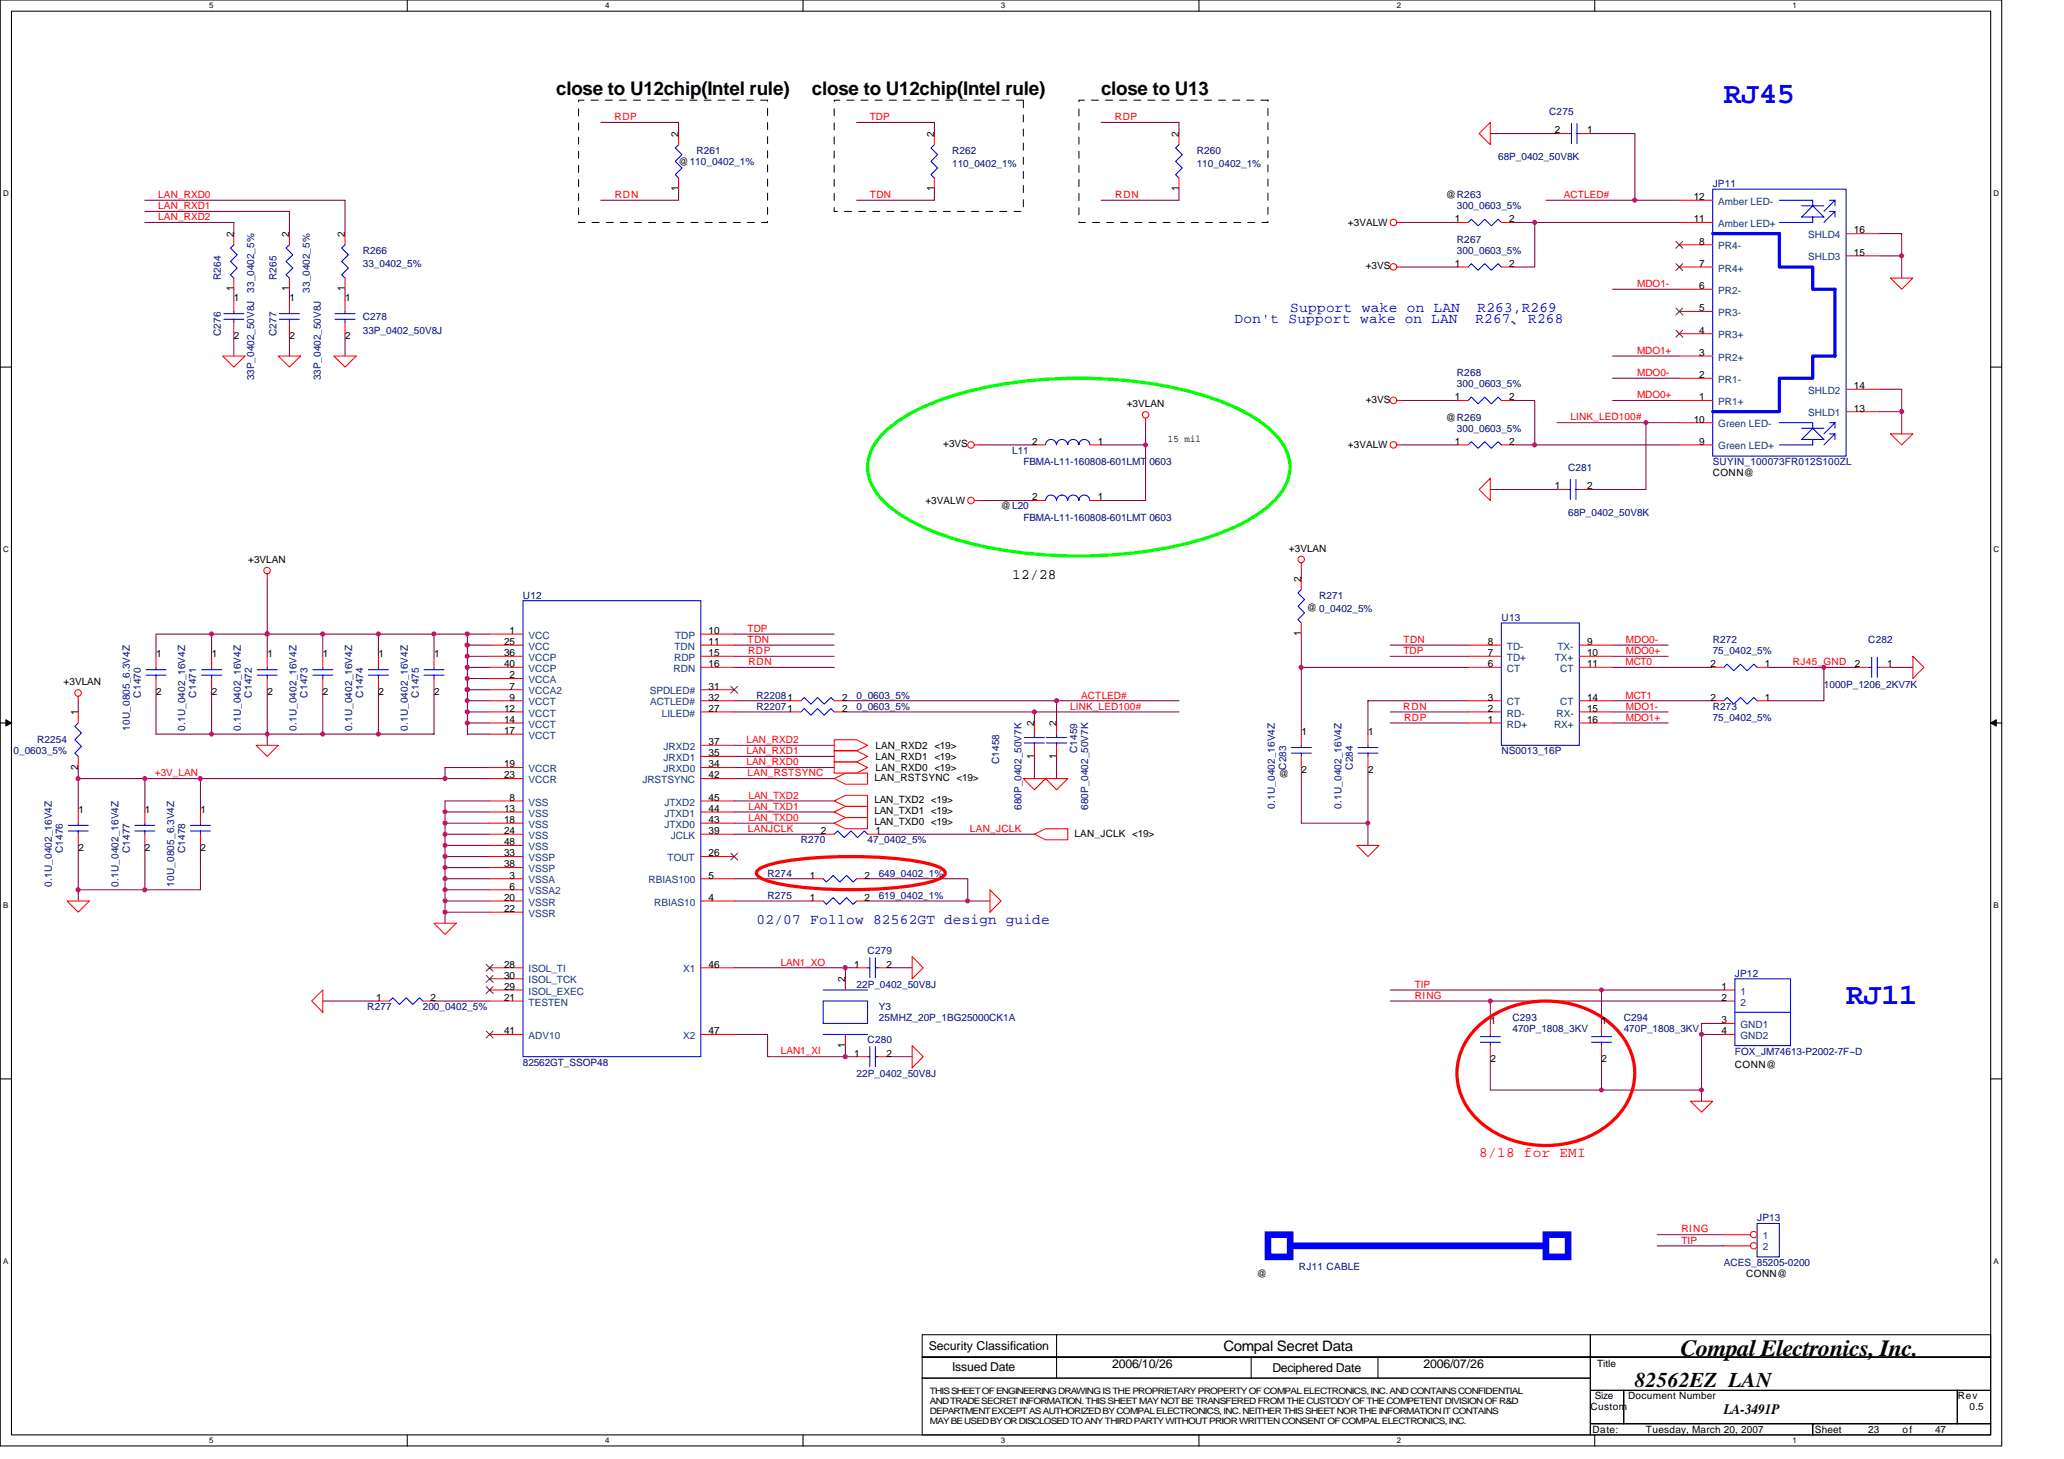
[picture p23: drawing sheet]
<svg xmlns="http://www.w3.org/2000/svg" width="297mm" height="210mm" viewBox="0 0 297 210" stroke-linecap="round" stroke-linejoin="round" font-family="sans-serif">
<defs><g id="words">
<g font-size="4.3" fill="#00f">
<text x="248.1" y="14.8">RJ45</text>
<text x="265.7" y="144.4">RJ11</text>
</g>
<text font-size="3.3" x="241.8" y="195.1">Compal Electronics, Inc.</text>
<text font-size="3" x="235.3" y="199.6">82562EZ LAN</text>
<g font-size="2.7">
<text x="80" y="13.7">close to U12chip(Intel rule)</text>
<text x="116.9" y="13.7">close to U12chip(Intel rule)</text>
<text x="158.5" y="13.7">close to U13</text>
</g>
<g font-size="2.1" fill="#00f">
<text x="177.7" y="46.5">Don't Support wake on LAN</text>
<text x="185.7" y="44.9">Support wake on LAN</text>
<text x="212.3" y="46.5">R267、R268</text>
<text x="212.7" y="44.9">R263,R269</text>
</g>
<g font-size="2.1">
<text x="145.7" y="83.3">12/28</text>
<text x="176.1" y="194.4">Compal Secret Data</text>
<text x="248.1" y="203.5">LA-3491P</text>
</g>
<text font-size="2.1" fill="#0000a0" x="108.9" y="132.9">02/07 Follow 82562GT design guide</text>
<text font-size="2.1" fill="#f00" x="212.9" y="166.5">8/18 for EMI</text>
<g font-size="1.8">
<text x="133.7" y="194.2">Security Classification</text>
<text x="137" y="197.3">Issued Date</text>
<text x="160.1" y="196.8">2006/10/26</text>
<text x="183.1" y="197.4">Deciphered Date</text>
<text x="204.9" y="196.8">2006/07/26</text>
</g>
<g font-size="1.4" fill="#f00">
<text x="88.5" y="17.3">RDP</text>
<text x="125.2" y="17.3">TDP</text>
<text x="160.5" y="17.3">RDP</text>
<text x="22.8" y="28.5">LAN_RXD0</text>
<text x="88.5" y="28.5">RDN</text>
<text x="125.2" y="28.5">TDN</text>
<text x="160.5" y="28.5">RDN</text>
<text x="225" y="28.5">ACTLED#</text>
<text x="22.8" y="31.7">LAN_RXD2</text>
<text x="22.8" y="30.1">LAN_RXD1</text>
<text x="235.6" y="41.3">MDO1-</text>
<text x="235.6" y="50.9">MDO1+</text>
<text x="235.6" y="57.3">MDO0+</text>
<text x="235.6" y="54.1">MDO0-</text>
<text x="226" y="60.5">LINK_LED100#</text>
<text x="107.6" y="92.5">TDN</text>
<text x="107.6" y="90.9">TDP</text>
<text x="107.7" y="94.1">RDP</text>
<text x="107.7" y="95.7">RDN</text>
<text x="202" y="92.5">TDN</text>
<text x="202" y="94.1">TDP</text>
<text x="234" y="95.7">MCT0</text>
<text x="234" y="92.5">MDO0-</text>
<text x="234" y="94.1">MDO0+</text>
<text x="258" y="95.7">RJ45_GND</text>
<text x="155.6" y="100.5">ACTLED#</text>
<text x="234" y="100.5">MCT1</text>
<text x="107.4" y="106.9">LAN_RXD2</text>
<text x="154" y="102.1">LINK_LED100#</text>
<text x="201.9" y="102.1">RDN</text>
<text x="202.1" y="103.7">RDP</text>
<text x="234" y="103.7">MDO1+</text>
<text x="234" y="102.1">MDO1-</text>
<text x="22.3" y="111.7">+3V_LAN</text>
<text x="107.4" y="110.1">LAN_RXD0</text>
<text x="107.4" y="108.5">LAN_RXD1</text>
<text x="107.6" y="111.7">LAN_RSTSYNC</text>
<text x="107.6" y="119.7">LANJCLK</text>
<text x="107.7" y="118.1">LAN_TXD0</text>
<text x="107.7" y="116.5">LAN_TXD1</text>
<text x="107.7" y="114.9">LAN_TXD2</text>
<text x="139.6" y="119.7">LAN_JCLK</text>
<text x="112.4" y="138.9">LAN1_XO</text>
<text x="203.6" y="142.1">TIP</text>
<text x="203.6" y="143.7">RING</text>
<text x="112.4" y="151.7">LAN1_XI</text>
<text x="242" y="177.3">RING</text>
<text x="242" y="178.9">TIP</text>
</g>
<g font-size="1.4" fill="#000080">
<text x="222.9" y="16.5">C275</text>
<text x="100.2" y="22.1">R261</text>
<text x="137" y="22.1">R262</text>
<text x="172.2" y="22.1">R260</text>
<text x="215.6" y="23.1">68P_0402_50V8K</text>
<text x="137" y="24">110_0402_1%</text>
<text x="172.2" y="24">110_0402_1%</text>
<text x="246.5" y="26.9">JP11</text>
<text x="209.7" y="30.1">300_0603_5%</text>
<text x="209.7" y="34.9">R267</text>
<text x="31.8" y="40.3" transform="rotate(-90 31.8 40.3)">R264</text>
<text x="39.8" y="40.3" transform="rotate(-90 39.8 40.3)">R265</text>
<text x="52.2" y="36.5">R266</text>
<text x="52.2" y="38.4">33_0402_5%</text>
<text x="209.7" y="36.5">300_0603_5%</text>
<text x="36.6" y="42.1" transform="rotate(-90 36.6 42.1)">33_0402_5%</text>
<text x="44.6" y="42.1" transform="rotate(-90 44.6 42.1)">33_0402_5%</text>
<text x="52.2" y="46.1">C278</text>
<text x="31.8" y="48.3" transform="rotate(-90 31.8 48.3)">C276</text>
<text x="39.8" y="48.3" transform="rotate(-90 39.8 48.3)">C277</text>
<text x="52.2" y="48">33P_0402_50V8J</text>
<text x="36.6" y="54.7" transform="rotate(-90 36.6 54.7)">33P_0402_50V8J</text>
<text x="46.2" y="54.7" transform="rotate(-90 46.2 54.7)">33P_0402_50V8J</text>
<text x="209.7" y="54.1">R268</text>
<text x="209.7" y="55.7">300_0603_5%</text>
<text x="145.7" y="65.3">L11</text>
<text x="209.7" y="62.1">300_0603_5%</text>
<text x="147.3" y="66.9">FBMA-L11-160808-601LMT 0603</text>
<text x="225.7" y="67.7">C281</text>
<text x="246.5" y="66.9">SUYIN_100073FR012S100ZL</text>
<text x="147.3" y="74.9">FBMA-L11-160808-601LMT 0603</text>
<text x="225.7" y="74.3">68P_0402_50V8K</text>
<text x="75.3" y="86.1">U12</text>
<text x="189.8" y="86.1">R271</text>
<text x="216.1" y="89.3">U13</text>
<text x="246.5" y="92.5">R272</text>
<text x="246.5" y="94.1">75_0402_5%</text>
<text x="268.9" y="92.5">C282</text>
<text x="20.3" y="100.4" transform="rotate(-90 20.3 100.4)">C1470</text>
<text x="28.3" y="100.4" transform="rotate(-90 28.3 100.4)">C1471</text>
<text x="36.3" y="100.4" transform="rotate(-90 36.3 100.4)">C1472</text>
<text x="44.3" y="100.4" transform="rotate(-90 44.3 100.4)">C1473</text>
<text x="52.3" y="100.4" transform="rotate(-90 52.3 100.4)">C1474</text>
<text x="60.3" y="100.4" transform="rotate(-90 60.3 100.4)">C1475</text>
<text x="108.9" y="100.5">R22081</text>
<text x="123.3" y="100.5">0_0603_5%</text>
<text x="262.5" y="98.9">1000P_1206_2KV7K</text>
<text x="5.3" y="106.9">R2254</text>
<text x="18.7" y="105.1" transform="rotate(-90 18.7 105.1)">10U_0805_6.3V4Z</text>
<text x="26.7" y="105.1" transform="rotate(-90 26.7 105.1)">0.1U_0402_16V4Z</text>
<text x="34.7" y="105.1" transform="rotate(-90 34.7 105.1)">0.1U_0402_16V4Z</text>
<text x="42.7" y="105.1" transform="rotate(-90 42.7 105.1)">0.1U_0402_16V4Z</text>
<text x="50.7" y="105.1" transform="rotate(-90 50.7 105.1)">0.1U_0402_16V4Z</text>
<text x="58.7" y="105.1" transform="rotate(-90 58.7 105.1)">0.1U_0402_16V4Z</text>
<text x="108.9" y="102.1">R22071</text>
<text x="123.3" y="102.1">0_0603_5%</text>
<text x="246.5" y="102.1">R273</text>
<text x="246.5" y="103.7">75_0402_5%</text>
<text x="2" y="108.5">0_0603_5%</text>
<text x="143.8" y="109.9" transform="rotate(-90 143.8 109.9)">C1458</text>
<text x="155" y="108.4" transform="rotate(-90 155 108.4)">C1459</text>
<text x="185.1" y="110.7" transform="rotate(-90 185.1 110.7)">C283</text>
<text x="194.7" y="110.7" transform="rotate(-90 194.7 110.7)">C284</text>
<text x="216.1" y="108.5">NS0013_16P</text>
<text x="147" y="116.5" transform="rotate(-90 147 116.5)">680P_0402_50V7K</text>
<text x="156.6" y="116.5" transform="rotate(-90 156.6 116.5)">680P_0402_50V7K</text>
<text x="183.5" y="116.4" transform="rotate(-90 183.5 116.4)">0.1U_0402_16V4Z</text>
<text x="193.1" y="116.4" transform="rotate(-90 193.1 116.4)">0.1U_0402_16V4Z</text>
<text x="9.1" y="122.7" transform="rotate(-90 9.1 122.7)">C1476</text>
<text x="18.7" y="122.7" transform="rotate(-90 18.7 122.7)">C1477</text>
<text x="26.7" y="122.7" transform="rotate(-90 26.7 122.7)">C1478</text>
<text x="115.3" y="121.3">R270</text>
<text x="124.9" y="121.3">47_0402_5%</text>
<text x="7.5" y="127.6" transform="rotate(-90 7.5 127.6)">0.1U_0402_16V4Z</text>
<text x="17.1" y="127.6" transform="rotate(-90 17.1 127.6)">0.1U_0402_16V4Z</text>
<text x="25.1" y="127.6" transform="rotate(-90 25.1 127.6)">10U_0805_6.3V4Z</text>
<text x="110.5" y="126.1">R274</text>
<text x="110.5" y="129.3">R275</text>
<text x="126.5" y="126.1">649_0402_1%</text>
<text x="126.5" y="129.3">619_0402_1%</text>
<text x="124.9" y="137.3">C279</text>
<text x="123.3" y="142.1">22P_0402_50V8J</text>
<text x="249.7" y="140.5">JP12</text>
<text x="52.8" y="145.3">R277</text>
<text x="60.9" y="145.3">200_0402_5%</text>
<text x="126.5" y="145.3">Y3</text>
<text x="126.5" y="146.9">25MHZ_20P_1BG25000CK1A</text>
<text x="217.7" y="146.9">C293</text>
<text x="217.7" y="148.5">470P_1808_3KV</text>
<text x="233.7" y="146.9">C294</text>
<text x="233.7" y="148.5">470P_1808_3KV</text>
<text x="75.3" y="153.3">82562GT_SSOP48</text>
<text x="123.3" y="154.9">22P_0402_50V8J</text>
<text x="124.9" y="150.1">C280</text>
<text x="249.7" y="151.7">FOX_JM74613-P2002-7F~D</text>
<text x="252.9" y="175.7">JP13</text>
<text x="186.9" y="182.8">RJ11 CABLE</text>
<text x="248.1" y="182.1">ACES_85205-0200</text>
</g>
<g font-size="1.4">
<text x="97.6" y="19.7" transform="rotate(-90 97.6 19.7)">2</text>
<text x="97.7" y="23.7">@110_0402_1%</text>
<text x="134.4" y="19.7" transform="rotate(-90 134.4 19.7)">2</text>
<text x="169.6" y="19.7" transform="rotate(-90 169.6 19.7)">2</text>
<text x="223.7" y="19.2">2</text>
<text x="228.4" y="19.2">1</text>
<text x="97.6" y="27.5" transform="rotate(-90 97.6 27.5)">1</text>
<text x="134.4" y="27.5" transform="rotate(-90 134.4 27.5)">1</text>
<text x="169.6" y="27.5" transform="rotate(-90 169.6 27.5)">1</text>
<text x="208.1" y="28.5">@R263</text>
<text x="243.8" y="28.8">12</text>
<text x="33.6" y="34.1" transform="rotate(-90 33.6 34.1)">2</text>
<text x="41.6" y="34.1" transform="rotate(-90 41.6 34.1)">2</text>
<text x="49.6" y="34.1" transform="rotate(-90 49.6 34.1)">2</text>
<text x="194" y="32.5">+3VALW</text>
<text x="209.4" y="32">1</text>
<text x="217.2" y="32">2</text>
<text x="243.8" y="32">11</text>
<text x="244.6" y="35.2">8</text>
<text x="266.8" y="33.6">16</text>
<text x="33.6" y="41.9" transform="rotate(-90 33.6 41.9)">1</text>
<text x="41.6" y="41.9" transform="rotate(-90 41.6 41.9)">1</text>
<text x="49.6" y="41.9" transform="rotate(-90 49.6 41.9)">1</text>
<text x="196.6" y="38.7">+3VS</text>
<text x="209.4" y="38.4">1</text>
<text x="217.2" y="38.4">2</text>
<text x="244.6" y="41.6">6</text>
<text x="244.6" y="38.4">7</text>
<text x="266.8" y="36.8">15</text>
<text x="33.7" y="43.4">1</text>
<text x="41.7" y="43.4">1</text>
<text x="49.7" y="43.4">1</text>
<text x="244.6" y="48">4</text>
<text x="244.6" y="44.8">5</text>
<text x="33.7" y="48.8">2</text>
<text x="41.7" y="48.8">2</text>
<text x="49.7" y="48.8">2</text>
<text x="244.6" y="51.2">3</text>
<text x="162.2" y="58.6">+3VLAN</text>
<text x="196.6" y="58">+3VS</text>
<text x="209.4" y="57.6">1</text>
<text x="217.2" y="57.6">2</text>
<text x="244.6" y="54.4">2</text>
<text x="244.6" y="57.6">1</text>
<text x="266.8" y="59.2">13</text>
<text x="266.8" y="56">14</text>
<text x="135.7" y="64.3">+3VS</text>
<text x="148.5" y="64">2</text>
<text x="158" y="64">1</text>
<text x="168.1" y="63.6">15 mil</text>
<text x="194" y="64.5">+3VALW</text>
<text x="208.1" y="60.5">@R269</text>
<text x="209.4" y="64">1</text>
<text x="217.2" y="64">2</text>
<text x="243.8" y="60.8">10</text>
<text x="244.6" y="64">9</text>
<text x="148.5" y="72">2</text>
<text x="158" y="72">1</text>
<text x="223.7" y="70.4">1</text>
<text x="228.4" y="70.4">2</text>
<text x="246.5" y="68.5">CONN@</text>
<text x="133.2" y="72.5">+3VALW</text>
<text x="144.1" y="73.3">@L20</text>
<text x="35.7" y="81">+3VLAN</text>
<text x="185.5" y="79.4">+3VLAN</text>
<text x="187.3" y="83.7" transform="rotate(-90 187.3 83.7)">2</text>
<text x="188.1" y="87.9">@ 0_0402_5%</text>
<text x="22.5" y="94.6">1</text>
<text x="30.5" y="94.6">1</text>
<text x="38.5" y="94.6">1</text>
<text x="46.5" y="94.6">1</text>
<text x="54.5" y="94.6">1</text>
<text x="62.5" y="94.6">1</text>
<text x="72.5" y="92.8">25</text>
<text x="72.5" y="94.4">36</text>
<text x="72.5" y="96">40</text>
<text x="73.3" y="91.2">1</text>
<text x="102" y="92.8">11</text>
<text x="102" y="96">16</text>
<text x="102" y="91.2">10</text>
<text x="102" y="94.4">15</text>
<text x="187.3" y="91.5" transform="rotate(-90 187.3 91.5)">1</text>
<text x="214.1" y="96">6</text>
<text x="214.1" y="94.4">7</text>
<text x="214.1" y="92.8">8</text>
<text x="228.4" y="94.4">10</text>
<text x="228.4" y="96">11</text>
<text x="228.4" y="92.8">9</text>
<text x="246.1" y="96">2</text>
<text x="254" y="96">1</text>
<text x="267" y="96">2</text>
<text x="271.6" y="96">1</text>
<text x="9.2" y="98.6">+3VLAN</text>
<text x="22.5" y="100">2</text>
<text x="30.5" y="100">2</text>
<text x="38.5" y="100">2</text>
<text x="46.5" y="100">2</text>
<text x="54.5" y="100">2</text>
<text x="62.5" y="100">2</text>
<text x="73.3" y="97.6">2</text>
<text x="73.3" y="99.2">7</text>
<text x="73.3" y="100.8">9</text>
<text x="102" y="99.2">31</text>
<text x="102" y="100.8">32</text>
<text x="121.2" y="100.8">2</text>
<text x="214.1" y="100.8">3</text>
<text x="228.4" y="100.8">14</text>
<text x="246.1" y="100.8">2</text>
<text x="254" y="100.8">1</text>
<text x="11.2" y="102.9" transform="rotate(-90 11.2 102.9)">1</text>
<text x="72.5" y="102.4">12</text>
<text x="72.5" y="104">14</text>
<text x="72.5" y="105.6">17</text>
<text x="102" y="107.2">37</text>
<text x="102" y="102.4">27</text>
<text x="121.2" y="102.4">2</text>
<text x="126" y="107.7">LAN_RXD2 &lt;19&gt;</text>
<text x="148.8" y="104.5" transform="rotate(-90 148.8 104.5)">2</text>
<text x="152" y="104.5" transform="rotate(-90 152 104.5)">2</text>
<text x="187.3" y="105.8">1</text>
<text x="196.9" y="105.8">1</text>
<text x="214.1" y="104">1</text>
<text x="214.1" y="102.4">2</text>
<text x="228.4" y="104">16</text>
<text x="228.4" y="102.4">15</text>
<text x="11.2" y="110.7" transform="rotate(-90 11.2 110.7)">2</text>
<text x="72.5" y="110.4">19</text>
<text x="72.5" y="112">23</text>
<text x="102" y="112">42</text>
<text x="102" y="110.4">34</text>
<text x="102" y="108.8">35</text>
<text x="125.8" y="112.4">LAN_RSTSYNC &lt;19&gt;</text>
<text x="126" y="109.3">LAN_RXD1 &lt;19&gt;</text>
<text x="126" y="110.9">LAN_RXD0 &lt;19&gt;</text>
<text x="148.8" y="109.2" transform="rotate(-90 148.8 109.2)">1</text>
<text x="152" y="109.2" transform="rotate(-90 152 109.2)">1</text>
<text x="184.1" y="111.7">@</text>
<text x="187.3" y="111.2">2</text>
<text x="196.9" y="111.2">2</text>
<text x="11.3" y="117">1</text>
<text x="20.9" y="117">1</text>
<text x="28.9" y="117">1</text>
<text x="72.5" y="116.8">13</text>
<text x="72.5" y="118.4">18</text>
<text x="72.5" y="120">24</text>
<text x="73.3" y="115.2">8</text>
<text x="102" y="118.4">43</text>
<text x="102" y="116.8">44</text>
<text x="102" y="115.2">45</text>
<text x="102" y="120">39</text>
<text x="118.1" y="120">2</text>
<text x="125.8" y="115.5">LAN_TXD2 &lt;19&gt;</text>
<text x="125.8" y="117.2">LAN_TXD1 &lt;19&gt;</text>
<text x="125.8" y="118.7">LAN_TXD0 &lt;19&gt;</text>
<text x="126" y="120">1</text>
<text x="11.3" y="122.4">2</text>
<text x="20.9" y="122.4">2</text>
<text x="28.9" y="122.4">2</text>
<text x="72.5" y="121.6">48</text>
<text x="72.5" y="123.2">33</text>
<text x="72.5" y="124.8">38</text>
<text x="102" y="123.2">26</text>
<text x="154.6" y="120.4">LAN_JCLK &lt;19&gt;</text>
<text x="72.5" y="129.6">20</text>
<text x="72.5" y="131.2">22</text>
<text x="73.3" y="126.4">3</text>
<text x="73.3" y="128">6</text>
<text x="102" y="126.4">5</text>
<text x="102" y="129.6">4</text>
<text x="116.5" y="126.4">1</text>
<text x="116.5" y="129.6">1</text>
<text x="124.4" y="126.4">2</text>
<text x="124.4" y="129.6">2</text>
<text x="54.1" y="144">1</text>
<text x="62" y="144">2</text>
<text x="72.5" y="139.2">28</text>
<text x="72.5" y="140.8">30</text>
<text x="72.5" y="142.4">29</text>
<text x="72.5" y="144">21</text>
<text x="102" y="139.2">46</text>
<text x="121.6" y="141.3" transform="rotate(-90 121.6 141.3)">2</text>
<text x="122.9" y="139.2">1</text>
<text x="127.6" y="139.2">2</text>
<text x="247.8" y="142.4">1</text>
<text x="247.8" y="144">2</text>
<text x="72.5" y="148.8">41</text>
<text x="102" y="148.8">47</text>
<text x="214.5" y="147.4">1</text>
<text x="230.5" y="147.4">1</text>
<text x="247.8" y="147.2">3</text>
<text x="247.8" y="148.8">4</text>
<text x="121.6" y="150.7" transform="rotate(-90 121.6 150.7)">1</text>
<text x="122.9" y="152">1</text>
<text x="127.6" y="152">2</text>
<text x="214.5" y="152.8">2</text>
<text x="230.5" y="152.8">2</text>
<text x="249.7" y="153.6">CONN@</text>
<text x="180.9" y="183.7">@</text>
<text x="251.3" y="183.7">CONN@</text>
<text x="229.8" y="196.7">Title</text>
<text x="228.9" y="202.9">Custom</text>
<text x="229.5" y="201.3">Size</text>
<text x="234.3" y="201.3">Document Number</text>
<text x="281.7" y="201.3">Rev</text>
<text x="283.4" y="202.9">0.5</text>
<text x="229.2" y="206.1">Date:</text>
<text x="236.9" y="206.1">Tuesday, March 20, 2007</text>
<text x="261.2" y="206.1">Sheet</text>
<text x="268.9" y="206.1">23</text>
<text x="273.8" y="206.1">of</text>
<text x="278.5" y="206.1">47</text>
</g>
<g font-size="1.4" fill="#004080">
<text x="247.3" y="29.5">Amber LED-</text>
<text x="247.3" y="35.9">PR4-</text>
<text x="247.3" y="32.7">Amber LED+</text>
<text x="260.2" y="34.3">SHLD4</text>
<text x="247.3" y="39.1">PR4+</text>
<text x="260.2" y="37.5">SHLD3</text>
<text x="247.3" y="45.5">PR3-</text>
<text x="247.3" y="42.3">PR2-</text>
<text x="247.3" y="51.9">PR2+</text>
<text x="247.3" y="48.7">PR3+</text>
<text x="247.3" y="55.1">PR1-</text>
<text x="247.3" y="58.3">PR1+</text>
<text x="260.2" y="59.9">SHLD1</text>
<text x="260.2" y="56.7">SHLD2</text>
<text x="247.3" y="64.7">Green LED+</text>
<text x="247.3" y="61.5">Green LED-</text>
<text x="76.1" y="91.9">VCC</text>
<text x="76.1" y="93.5">VCC</text>
<text x="76.1" y="95.1">VCCP</text>
<text x="97" y="95.1">RDP</text>
<text x="97.1" y="93.5">TDN</text>
<text x="97.2" y="91.9">TDP</text>
<text x="216.9" y="95.1">TD+</text>
<text x="216.9" y="93.5">TD-</text>
<text x="223.8" y="95.1">TX+</text>
<text x="224.1" y="93.5">TX-</text>
<text x="76.1" y="98.3">VCCA</text>
<text x="76.1" y="99.9">VCCA2</text>
<text x="76.1" y="101.5">VCCT</text>
<text x="76.1" y="96.7">VCCP</text>
<text x="93.5" y="99.9">SPDLED#</text>
<text x="93.6" y="101.5">ACTLED#</text>
<text x="96.9" y="96.7">RDN</text>
<text x="216.9" y="101.5">CT</text>
<text x="216.9" y="96.7">CT</text>
<text x="224.5" y="96.7">CT</text>
<text x="224.5" y="101.5">CT</text>
<text x="76.1" y="103.1">VCCT</text>
<text x="76.1" y="104.7">VCCT</text>
<text x="76.1" y="106.3">VCCT</text>
<text x="95.2" y="103.1">LILED#</text>
<text x="95.5" y="107.9">JRXD2</text>
<text x="216.9" y="104.7">RD+</text>
<text x="216.9" y="103.1">RD-</text>
<text x="223.6" y="104.7">RX+</text>
<text x="224" y="103.1">RX-</text>
<text x="76.1" y="111.1">VCCR</text>
<text x="76.1" y="112.7">VCCR</text>
<text x="92.5" y="112.7">JRSTSYNC</text>
<text x="95.5" y="111.1">JRXD0</text>
<text x="95.5" y="109.5">JRXD1</text>
<text x="76.1" y="115.9">VSS</text>
<text x="76.1" y="117.5">VSS</text>
<text x="76.1" y="119.1">VSS</text>
<text x="95.6" y="119.1">JTXD0</text>
<text x="95.6" y="117.5">JTXD1</text>
<text x="95.6" y="115.9">JTXD2</text>
<text x="76.1" y="120.7">VSS</text>
<text x="76.1" y="122.3">VSS</text>
<text x="76.1" y="123.9">VSSP</text>
<text x="76.1" y="125.5">VSSP</text>
<text x="96.1" y="123.9">TOUT</text>
<text x="96.5" y="120.7">JCLK</text>
<text x="76.1" y="127.1">VSSA</text>
<text x="76.1" y="128.7">VSSA2</text>
<text x="76.1" y="130.3">VSSR</text>
<text x="76.1" y="131.9">VSSR</text>
<text x="93.3" y="127.1">RBIAS100</text>
<text x="94.1" y="130.3">RBIAS10</text>
<text x="76.1" y="139.9">ISOL_TI</text>
<text x="76.1" y="141.5">ISOL_TCK</text>
<text x="76.1" y="143.1">ISOL_EXEC</text>
<text x="98.3" y="139.9">X1</text>
<text x="250.5" y="143.1">1</text>
<text x="76.1" y="144.7">TESTEN</text>
<text x="76.1" y="149.5">ADV10</text>
<text x="98.3" y="149.5">X2</text>
<text x="250.5" y="144.7">2</text>
<text x="250.5" y="147.9">GND1</text>
<text x="250.5" y="149.5">GND2</text>
<text x="253.7" y="178.3">1</text>
<text x="253.7" y="179.9">2</text>
</g>
<g font-size="1.3">
<text x="133.8" y="200.5">THIS SHEET OF ENGINEERING DRAWING IS THE PROPRIETARY PROPERTY OF COMPAL ELECTRONICS, INC. AND CONTAINS CONFIDENTIAL</text>
<text x="133.8" y="202">AND TRADE SECRET INFORMATION. THIS SHEET MAY NOT BE TRANSFERED FROM THE CUSTODY OF THE COMPETENT DIVISION OF R&amp;D</text>
<text x="133.8" y="203.5">DEPARTMENT EXCEPT AS AUTHORIZED BY COMPAL ELECTRONICS, INC. NEITHER THIS SHEET NOR THE INFORMATION IT CONTAINS</text>
<text x="133.8" y="204.9">MAY BE USED BY OR DISCLOSED TO ANY THIRD PARTY WITHOUT PRIOR WRITTEN CONSENT OF COMPAL ELECTRONICS, INC.</text>
</g>
<g font-size="1.1">
<text x="30.1" y="1.2">5</text>
<text x="87.1" y="1.2">4</text>
<text x="144" y="1.2">3</text>
<text x="201" y="1.2">2</text>
<text x="258" y="1.2">1</text>
<text x=".4" y="28.2">D</text>
<text x="286.9" y="28.2">D</text>
<text x=".4" y="79.4">C</text>
<text x="286.9" y="79.4">C</text>
<text x=".4" y="130.6">B</text>
<text x="286.9" y="130.6">B</text>
<text x=".4" y="181.8">A</text>
<text x="286.9" y="181.8">A</text>
<text x="30.1" y="207.6">5</text>
<text x="87.1" y="207.6">4</text>
<text x="144" y="207.6">3</text>
<text x="201" y="207.6">2</text>
<text x="258" y="207.6">1</text>
</g>
</g></defs>
<path d="M0 0h288.1v208h-288.1zM1.6 1.6h284.9v204.8h-284.9z" fill="none" stroke="#000" stroke-width=".15"/>
<g fill="#fff">
<path d="M30.1 .2h.6v1.2h-.6z"/>
<path d="M30.1 206.6h.6v1.3h-.6z"/>
</g>
<path d="M58.6 0v1.6M58.6 206.4v1.6" fill="none" stroke="#000" stroke-width=".15"/>
<g fill="#fff">
<path d="M87.1 .2h.6v1.2h-.6z"/>
<path d="M87.1 206.6h.6v1.3h-.6z"/>
</g>
<path d="M115.6 0v1.6M115.6 206.4v1.6" fill="none" stroke="#000" stroke-width=".15"/>
<g fill="#fff">
<path d="M144 .2h.6v1.2h-.6z"/>
<path d="M144 206.6h.6v1.3h-.6z"/>
</g>
<path d="M172.5 0v1.6M172.5 206.4v1.6" fill="none" stroke="#000" stroke-width=".15"/>
<g fill="#fff">
<path d="M201 .2h.6v1.2h-.6z"/>
<path d="M201 206.6h.6v1.3h-.6z"/>
</g>
<path d="M229.5 0v1.6M229.5 206.4v1.6" fill="none" stroke="#000" stroke-width=".15"/>
<g fill="#fff">
<path d="M258 .2h.6v1.2h-.6z"/>
<path d="M258 206.6h.6v1.3h-.6z"/>
<path d="M.4 27.2h.8v1.3h-.8z"/>
<path d="M286.9 27.2h.8v1.3h-.8z"/>
<path d="M.4 78.4h.8v1.3h-.8z"/>
<path d="M286.9 78.4h.8v1.3h-.8z"/>
</g>
<path d="M0 52.8h1.6M286.5 52.8h1.6" fill="none" stroke="#000" stroke-width=".15"/>
<g fill="#fff">
<path d="M.4 129.6h.8v1.3h-.8z"/>
<path d="M286.9 129.6h.7v1.3h-.7z"/>
</g>
<path d="M0 104h1.6M286.5 104h1.6" fill="none" stroke="#000" stroke-width=".15"/>
<path d="M.8 103.5l.8 .5-.8 .5zM286.5 104l.8-.5v1z" fill="#000" stroke="#000" stroke-width=".14"/>
<g fill="#fff">
<path d="M.4 180.8h.8v1.3h-.8z"/>
<path d="M286.9 180.8h.7v1.3h-.7z"/>
</g>
<g fill="none" stroke="#000" stroke-width=".15">
<path d="M0 155.2h1.6M286.5 155.2h1.6M132.7 192h96.2v3.2h-96.2zM132.7 195.2h96.2v3.1h-96.2zM132.7 198.3h96.2v8.1h-96.2zM152.1 192v6.3M180.1 195.2v3.1M198.3 195.2v3.1M228.9 192h57.6v3.2h-57.6zM228.9 195.2h57.6v4.8h-57.6zM228.9 200h4.8v4.8h-4.8zM228.9 204.8h32v1.6h-32z"/>
<path d="M233.7 200h48v4.8h-48zM260.9 204.8h25.6v1.6h-25.6zM281.7 200h4.8v4.8h-4.8z"/>
</g>
<g fill="none" stroke="#800040" stroke-width=".15">
<path d="M86.5 17.6h11.2v1.6M123.3 17.6h11.2v1.6M158.5 17.6h11.2v1.6M214.5 19.2h9.6M228.9 19.2h6.4v9.6M20.8 32h12.9v1.6M20.8 28.8h28.9v4.8M20.8 30.4h20.9v3.2M97.7 27.2v1.6h-11.2M134.5 27.2v1.6h-11.2M169.7 27.2v1.6h-11.2M201.7 32h8"/>
<path d="M201.7 38.4h8M217.7 32h3.2v6.4h-3.2M220.9 32h20.8M222.5 28.8h19.2M270.5 33.6h3.2v6.4M270.5 36.8h3.2M33.7 41.6v1.6M33.7 48v3.2M41.7 41.6v1.6M41.7 48v3.2M49.7 41.6v1.6M49.7 48v3.2"/>
<path d="M201.7 57.6h8M217.7 57.6h3.2v6.4h-3.2M232.1 51.2h9.6M232.1 41.6h9.6M232.1 57.6h9.6M232.1 54.4h9.6M270.5 56h3.2v6.4M270.5 59.2h3.2M140.9 64h8M140.9 72h8M158.5 64h6.4M164.9 60.8v11.2h-6.4"/>
<path d="M201.7 64h8M214.5 70.4h9.6M220.9 64h20.8M224.1 60.8h17.6M236.9 60.8v9.6h-8M22.5 99.2v6.4h40v-6.4M30.5 91.2v3.2M30.5 99.2v6.4M38.5 83.2v11.2M38.5 99.2v8M46.5 91.2v3.2M46.5 99.2v6.4"/>
<path d="M54.5 91.2v3.2M54.5 99.2v6.4M62.5 91.2v3.2M67.3 92.8h3.2M67.3 94.4h3.2M67.3 96h3.2M67.3 91.2v14.4h3.2M67.3 99.2h3.2M67.3 97.6h3.2M70.5 91.2h-48v3.2M105.7 92.8h14.4M105.7 94.4h14.4"/>
<path d="M105.7 96h14.4M105.7 91.2h14.4M187.3 96h24M187.3 81.6v1.6M187.3 91.2v14.4M200.1 92.8h11.2M200.1 94.4h11.2M232.1 92.8h8M232.1 94.4h8M232.1 96h14.4M254.5 96h12.8M262.5 96v4.8h-8"/>
<path d="M272.1 96h3.2M11.3 112h9.5v4.8M11.3 100.8v1.6M11.3 110.4v6.4M20.8 112h49.7M28.8 112v4.8M64 118.4h6.5M64 116.8h6.5M67.3 104h3.2M67.3 102.4h3.2M67.3 100.8h3.2M70.5 110.4h-6.5v1.6"/>
<path d="M70.5 115.2h-6.5v17.6M105.7 102.4h8M105.7 100.8h8M105.7 110.4h14.4M105.7 108.8h14.4M105.7 107.2h14.4M105.7 112h14.4M105.7 118.4h14.4M105.7 116.8h14.4M105.7 115.2h14.4M121.7 102.4h48M121.7 100.8h48"/>
<path d="M148.9 102.4v1.6M148.9 108.8v3.2M152.1 100.8v3.2M152.1 108.8v3.2M187.3 110.4v8h9.6M196.9 110.4v11.2M200.1 104h11.2M200.1 102.4h11.2M211.3 100.8h-14.4v4.8M232.1 104h8M232.1 102.4h8M232.1 100.8h14.4"/>
<path d="M11.3 121.6v8M20.8 121.6v6.4M28.8 121.6v6.4h-17.5M64 126.4h6.5M64 129.6h6.5M64 124.8h6.5M64 131.2h6.5M64 128h6.5M64 120h6.5M64 123.2h6.5M64 121.6h6.5M105.7 139.2h17.6"/>
<path d="M105.7 126.4h11.2M105.7 129.6h11.2M105.7 120h12.8M121.7 139.2v1.6M124.9 126.4h14.4v3.2M124.9 129.6h17.6M126.5 120h22.4M128.1 139.2h3.2M46.5 144h8M62.5 144h8M105.7 148.8h4.8v3.2h12.8M121.7 150.4v1.6"/>
<path d="M128.1 152h3.2M200.1 144h48M200.1 142.4h48M214.5 144v3.2M214.5 152v4.8h30.4M230.5 142.4v4.8M230.5 152v4.8M244.9 148.8h3.2M248.1 147.2h-3.2v11.2M238.5 177.6h9.6M238.5 179.2h9.6"/>
</g>
<g fill="none" stroke="#f00" stroke-width=".15">
<path d="M97.7 19.2v1.6M134.5 19.2v1.6M214.5 17.6v3.2l-1.6-1.6zM97.7 25.6v1.6M134.5 25.6v1.6M201 32h.7M201 38.4h.7M241.7 32h4.8M241.7 38.4h4.8M241.7 35.2h4.8M241.7 28.8h4.8M265.7 33.6h4.8"/>
<path d="M265.7 36.8h4.8M32 51.2h3.3l-1.6 1.6zM40 51.2h3.3l-1.6 1.6zM41.7 43.2v1.6M41.7 46.4v1.6M48 51.2h3.3l-1.6 1.6zM201 57.6h.7M241.7 57.6h4.8M241.7 54.4h4.8M241.7 51.2h4.8M241.7 48h4.8M241.7 44.8h4.8"/>
<path d="M241.7 41.6h4.8M265.7 59.2h4.8M265.7 56h4.8M272.1 40h3.2l-1.6 1.6zM140.2 64h.7M140.2 72h.7M164.9 60.2v.6M201 64h.7M214.5 68.8v3.2l-1.6-1.6zM241.7 64h4.8M241.7 60.8h4.8M272.1 62.4h3.2l-1.6 1.6z"/>
<path d="M30.5 94.4v1.6M30.5 97.6v1.6M38.5 82.6v.6M38.5 94.4v1.6M38.5 97.6v1.6M187.3 81v.6M275.3 94.4l1.6 1.6-1.6 1.6zM11.3 100.2v.6M36.8 107.2h3.2l-1.5 1.6zM113.7 102.4h1.6M120.1 106.4h3.2l1.6 .8-1.6 .8h-3.2zM120.1 108h3.2l1.6 .8-1.6 .8h-3.2z"/>
<path d="M120.1 109.6h3.2l1.6 .8-1.6 .8h-3.2zM120.1 112l1.6-.8h3.2v1.6h-3.2zM120.1 115.2l1.6-.8h3.2v1.6h-3.2zM120.1 116.8l1.6-.8h3.2v1.6h-3.2zM120.1 118.4l1.6-.8h3.2v1.6h-3.2zM120.1 102.4h1.6M147.3 112h3.2l-1.6 1.6zM150.5 112h3.2l-1.6 1.6zM187.3 105.6v1.6M187.3 108.8v1.6M9.6 129.6h3.2l-1.5 1.6zM62.5 132.8h3.2l-1.7 1.6z"/>
<path d="M118.5 120h1.6M124.9 120h1.6M131.3 137.6l1.6 1.6-1.6 1.6zM142.5 128l1.6 1.6-1.6 1.6zM148.9 120l1.6-.8h3.2v1.6h-3.2zM195.3 121.6h3.2l-1.6 1.6zM44.8 144l1.7-1.6v3.2zM131.3 150.4l1.6 1.6-1.6 1.6zM243.3 158.4h3.2l-1.6 1.6z"/>
<circle cx="200.5" cy="38.4" r=".47"/>
<circle cx="200.5" cy="32" r=".47"/>
<circle cx="164.9" cy="59.7" r=".47"/>
<circle cx="200.5" cy="57.6" r=".48"/>
<circle cx="139.7" cy="72" r=".47"/>
<circle cx="139.7" cy="64" r=".47"/>
<circle cx="200.5" cy="64" r=".47"/>
<circle cx="11.2" cy="99.7" r=".47"/>
<circle cx="38.4" cy="82.1" r=".47"/>
<circle cx="187.3" cy="80.5" r=".47"/>
</g>
<path d="M83.3 14.4h27.2v17.6h-27.2zM120.1 14.4h27.2v16h-27.2zM155.3 14.4h27.2v17.6h-27.2z" fill="none" stroke="#000" stroke-width=".14" stroke-dasharray="1 1 1 1 1 1 1 1"/>
<path d="M109 125.3a5.3 5.3 0 0 1 2.7-1.1 63.3 63.3 0 0 1 21.5 0 5.4 5.4 0 0 1 2.7 1.1l.1 .3-.1 .3a5.4 5.4 0 0 1-2.7 1.2 62.4 62.4 0 0 1-21.5 0 5.3 5.3 0 0 1-2.7-1.2l-.1-.3zM212.5 147.9a14.8 14.8 0 0 1 20 0 9 9 0 0 1-1 13.9 15 15 0 0 1-18.1 0 9 9 0 0 1-.9-13.9z" fill="none" stroke="#f00" stroke-width=".47"/>
<path d="M127.5 62a24.5 24.5 0 0 1 9-4.9 66 66 0 0 1 37.5 0 24.5 24.5 0 0 1 9 4.9 6.8 6.8 0 0 1 2.5 6.3 8.6 8.6 0 0 1-3.6 5 34.7 34.7 0 0 1-14.2 5.6 67 67 0 0 1-31.2-1.6 24.5 24.5 0 0 1-9-4.9 6.8 6.8 0 0 1-2.5-6.3 7.9 7.9 0 0 1 2.5-4.1z" fill="none" stroke="#0f0" stroke-width=".47"/>
<g fill="none" stroke="#00f" stroke-width=".15">
<path d="M97.7 20.8l-.5 .5 .9 .9-.9 1 .9 1-.9 .9 .5 .5M134.5 20.8l-.5 .5 .9 .9-.9 1 .9 1-.9 .9 .5 .5M246.5 27.2h19.2v38.4h-19.2zM256.1 28.8h4.8v.8M259.3 29.6h3.2M260.9 29.6l1.6 1.6h-3.2zM260.9 31.2v.8h-4.8M263.3 28.8h.8l-1.6 1.6M263.3 30.4h.8v.8M264.1 30.4l-1.6 1.6M264.1 28.8v.8M40.2 45.9h2.9"/>
<path d="M40.2 45.1h2.9M41.7 44.8v.3M41.7 45.9v.5M256.1 60.8h4.8v.8M259.3 61.6h3.2M260.9 61.6l1.6 1.6h-3.2zM260.9 63.2v.8h-4.8M263.3 62.4h.8v.8M263.3 60.8h.8M264.1 62.4l-1.6 1.6M264.1 60.8l-1.6 1.6M264.1 60.8v.8"/>
<path d="M29 97.1h2.9M29 96.4h2.9M30.5 96v.4M30.5 97.1v.5M37 97.1h2.9M37 96.4h2.9M38.5 96v.4M38.5 97.1v.5M115.3 102.4l.4-.5 1 1 1-1 .9 1 1-1 .5 .5M185.8 108.4h2.9M185.8 107.5h2.9M187.3 107.2v.3"/>
<path d="M187.3 108.4v.4M120.1 120l.4-.5 1 1 1-1 .9 1 1-1 .5 .5M252.9 176h3.2v4.8h-3.2z"/>
</g>
<path d="M246.5 33.6h9.6v4.8h4.8v3.2h3.2v9.6h-3.2v3.2h-4.8v4.8h-9.6" fill="none" stroke="#00f" stroke-width=".47"/>
<path d="M241.2 37.9l1 1M241.2 34.7l1 1M242.2 37.9l-1 1M242.2 34.7l-1 1M241.2 47.5l1 1M241.2 44.3l1 1M242.2 47.5l-1 1M242.2 44.3l-1 1" fill="none" stroke="#804000" stroke-width=".14"/>
<circle cx="252.4" cy="177.6" r=".46" fill="#fff" stroke="#f00" stroke-width=".15"/>
<path d="M248.1 177.6h3.8" fill="none" stroke="#f00" stroke-width=".15"/>
<circle cx="252.4" cy="179.2" r=".46" fill="#fff" stroke="#f00" stroke-width=".15"/>
<g fill="none" stroke="#f00" stroke-width=".15">
<path d="M169.7 19.2v1.6M224.1 19.2h1.6M227.3 19.2h1.6M33.7 33.6v1.6M41.7 33.6v1.6M49.7 33.6v1.6M169.7 25.6v1.6M209.7 32h1.6M209.7 38.4h1.6M216.1 32h1.6M216.1 38.4h1.6M33.7 40v1.6"/>
<path d="M33.7 43.2v1.6M33.7 46.4v1.6M41.7 40v1.6M49.7 40v1.6M49.7 43.2v1.6M49.7 46.4v1.6M209.7 57.6h1.6M216.1 57.6h1.6M148.9 64h1.6M148.9 72h1.6M156.9 64h1.6M156.9 72h1.6"/>
<path d="M209.7 64h1.6M216.1 64h1.6M224.1 70.4h1.6M227.3 70.4h1.6M22.5 94.4v1.6M22.5 97.6v1.6M46.5 94.4v1.6M46.5 97.6v1.6M54.5 94.4v1.6M54.5 97.6v1.6M62.5 94.4v1.6M62.5 97.6v1.6"/>
<path d="M70.5 96h4.8M70.5 94.4h4.8M70.5 92.8h4.8M70.5 91.2h4.8M70.5 97.6h4.8M70.5 99.2h4.8M100.9 96h4.8M100.9 94.4h4.8M100.9 92.8h4.8M100.9 91.2h4.8M100.9 99.2h4.8M187.3 83.2v1.6"/>
<path d="M187.3 89.6v1.6M211.3 96h4.8M211.3 94.4h4.8M211.3 92.8h4.8M227.3 96h4.8M227.3 94.4h4.8M227.3 92.8h4.8M246.5 96h1.6M252.9 96h1.6M267.3 96h1.6M270.5 96h1.6M11.3 102.4v1.6"/>
<path d="M11.3 108.8v1.6M11.3 116.8v1.6M20.8 116.8v1.6M28.8 116.8v1.6M70.5 104h4.8M70.5 102.4h4.8M70.5 100.8h4.8M70.5 105.6h4.8M70.5 110.4h4.8M70.5 112h4.8M70.5 118.4h4.8M70.5 116.8h4.8"/>
<path d="M70.5 115.2h4.8M100.9 102.4h4.8M100.9 100.8h4.8M100.9 110.4h4.8M100.9 112h4.8M100.9 108.8h4.8M100.9 107.2h4.8M100.9 118.4h4.8M100.9 116.8h4.8M100.9 115.2h4.8M113.7 100.8h1.6M120.1 100.8h1.6"/>
<path d="M148.9 104v1.6M148.9 107.2v1.6M152.1 104v1.6M152.1 107.2v1.6M196.9 105.6v1.6M196.9 108.8v1.6M211.3 104h4.8M211.3 102.4h4.8M211.3 100.8h4.8M227.3 104h4.8M227.3 102.4h4.8M227.3 100.8h4.8"/>
<path d="M246.5 100.8h1.6M252.9 100.8h1.6M11.3 120v1.6M20.8 120v1.6M28.8 120v1.6M70.5 139.2h4.8M70.5 129.6h4.8M70.5 126.4h4.8M70.5 123.2h4.8M70.5 120h4.8M70.5 121.6h4.8M70.5 124.8h4.8"/>
<path d="M70.5 128h4.8M70.5 131.2h4.8M100.9 139.2h4.8M100.9 129.6h4.8M100.9 126.4h4.8M100.9 123.2h4.8M100.9 120h4.8M116.9 129.6h1.6M116.9 126.4h1.6M123.3 139.2h1.6M123.3 129.6h1.6M123.3 126.4h1.6"/>
<path d="M126.5 139.2h1.6M54.5 144h1.5M60.9 144h1.6M70.5 144h4.8M70.5 148.8h4.8M70.5 140.8h4.8M70.5 142.4h4.8M100.9 148.8h4.8M121.7 140.8v1.6M121.7 148.8v1.6M123.3 152h1.6M126.5 152h1.6"/>
<path d="M214.5 147.2v1.6M214.5 150.4v1.6M230.5 147.2v1.6M230.5 150.4v1.6M248.1 144h1.6M248.1 148.8h1.6M248.1 142.4h1.6M248.1 147.2h1.6M248.1 179.2h3.8"/>
</g>
<g fill="none" stroke="#00f" stroke-width=".15">
<path d="M225.7 19.2h.5M226.2 17.8v2.9M226.9 19.2h.4M226.9 17.8v2.9M33.7 35.2l-.5 .5 .9 1-.9 .9 .9 1-.9 .9 .5 .5M41.7 35.2l-.5 .5 .9 1-.9 .9 .9 1-.9 .9 .5 .5M49.7 35.2l-.5 .5 .9 1-.9 .9 .9 1-.9 .9 .5 .5M169.7 20.8l-.5 .5 1 .9-1 1 1 1-1 .9 .5 .5M211.3 32l.4-.5 1 1 1-1 .9 1 1-1 .5 .5M211.3 38.4l.4-.5 1 1 1-1 .9 1 1-1 .5 .5M32.2 45.9h2.9M32.2 45.1h2.9"/>
<path d="M33.7 44.8v.3M33.7 45.9v.5M48.2 45.9h2.9M48.2 45.1h2.9M49.7 44.8v.3M49.7 45.9v.5M211.3 57.6l.4-.5 1 1 1-1 .9 1 1-1 .5 .5M150.5 72a.78 .78 0 0 1 .8-.8 .78 .78 0 0 1 .7 .8 .81 .81 0 0 1 .8-.8 .81 .81 0 0 1 .8 .8M150.5 64a.78 .78 0 0 1 .8-.8 .78 .78 0 0 1 .7 .8 .81 .81 0 0 1 .8-.8 .81 .81 0 0 1 .8 .8M153.7 72a.79 .79 0 0 1 .8-.8 .79 .79 0 0 1 .8 .8M153.7 64a.79 .79 0 0 1 .8-.8 .79 .79 0 0 1 .8 .8M155.3 72a.78 .78 0 0 1 .8-.8 .78 .78 0 0 1 .7 .8"/>
<path d="M155.3 64a.78 .78 0 0 1 .8-.8 .78 .78 0 0 1 .7 .8M211.3 64l.4-.5 1 1 1-1 .9 1 1-1 .5 .5M225.7 70.4h.3M226 69v2.9M226.8 70.4h.5M226.8 69v2.9M21 97.1h2.9M21 96.4h2.9M22.5 96v.4M22.5 97.1v.5M45 97.1h2.9M45 96.4h2.9"/>
<path d="M46.5 96v.4M46.5 97.1v.5M53 97.1h2.9M53 96.4h2.9M54.5 96v.4M54.5 97.1v.5M61 97.1h2.9M61 96.4h2.9M62.5 96v.4M62.5 97.1v.5M75.3 86.4h25.6v65.6h-25.6zM187.3 84.8l-.5 .5 .9 1-.9 .9 .9 1-.9 .9 .5 .5"/>
<path d="M216.1 89.6h11.2v17.6h-11.2zM248.1 96l.5-.5 .9 1 1-1 .9 1 1-1 .5 .5M268.9 96h.5M269.4 94.6v2.9M270.2 96h.3M270.2 94.6v2.9M9.8 119.5h2.9M9.8 118.7h2.9M11.3 104l-.5 .5 .9 1-.9 .9 .9 1-.9 1 .5 .4M11.3 118.4v.3M11.3 119.5v.5M19.4 119.5h2.9"/>
<path d="M19.4 118.7h2.9M20.8 118.4v.3M20.8 119.5v.5M27.4 119.5h2.9M27.4 118.7h2.9M28.8 118.4v.3M28.8 119.5v.5M115.3 100.8l.4-.4 1 .9 1-.9 .9 .9 1-.9 .5 .4M147.4 106.1h2.9M147.4 106.9h2.9M148.9 105.6v.5M148.9 106.9v.3"/>
<path d="M150.6 106.1h2.9M150.6 106.9h2.9M152.1 105.6v.5M152.1 106.9v.3M195.4 108.4h2.9M195.4 107.5h2.9M196.9 107.2v.3M196.9 108.4v.4M248.1 100.8l.5-.4 .9 .9 1-.9 .9 .9 1-.9 .5 .4M118.5 126.4l.4 .5 1-1 1 1 .9-1 1 1 .5-.5M118.5 129.6l.4 .5 1-1 1 1 .9-1 1 1 .5-.5M124.9 139.2h.3"/>
<path d="M125.2 137.8v2.9M126 139.2h.5M126 137.8v2.9M56 144l.5-.4 1 .9 1-.9 .9 .9 1-.9 .5 .4M118.5 144h6.4v3.2h-6.4zM118.5 142.4h6.4M118.5 148.8h6.4M124.9 152h.3M125.2 150.6v2.9M126 150.6v2.9M126 152h.5M213 149.9h2.9"/>
<path d="M213 149.1h2.9M214.5 148.8v.3M214.5 149.9v.5M229 149.9h2.9M229 149.1h2.9M230.5 148.8v.3M230.5 149.9v.5M249.7 140.8h8v9.6h-8zM249.7 145.6h8"/>
</g>
<path d="M182.5 177.6h3.2v3.2h-3.2zM185.7 179.2h36.8M222.5 177.6h3.2v3.2h-3.2z" fill="none" stroke="#00f" stroke-width=".95"/>
<path d="M105.2 98.7l1 1M106.1 98.7l-.9 1M70 138.7l1 1M70.9 138.7l-.9 1M105.2 122.7l1 1M106.1 122.7l-.9 1M70 140.3l1 1M70 141.9l1 1M70 148.3l1 1M70.9 140.3l-.9 1M70.9 141.9l-.9 1M70.9 148.3l-.9 1" fill="none" stroke="#804000" stroke-width=".14"/>
<g fill="#f0f" stroke="#f0f" stroke-width=".15">
<circle cx="220.9" cy="32" r=".32"/>
<circle cx="262.5" cy="96" r=".32"/>
<circle cx="214.5" cy="144" r=".32"/>
<circle cx="220.9" cy="64" r=".32"/>
<circle cx="187.3" cy="96" r=".32"/>
<circle cx="236.9" cy="60.8" r=".31"/>
<circle cx="230.5" cy="142.4" r=".31"/>
<circle cx="164.8" cy="64" r=".32"/>
<circle cx="67.2" cy="102.4" r=".31"/>
<circle cx="121.6" cy="152" r=".32"/>
<circle cx="121.6" cy="139.2" r=".32"/>
<circle cx="62.4" cy="91.2" r=".32"/>
<circle cx="54.4" cy="91.2" r=".32"/>
<circle cx="38.4" cy="91.2" r=".32"/>
<circle cx="30.4" cy="91.2" r=".32"/>
<circle cx="30.4" cy="105.6" r=".31"/>
<circle cx="54.4" cy="105.6" r=".31"/>
<circle cx="46.4" cy="91.2" r=".32"/>
<circle cx="20.8" cy="112" r=".32"/>
<circle cx="11.2" cy="112" r=".32"/>
<circle cx="64" cy="112" r=".32"/>
<circle cx="28.8" cy="112" r=".32"/>
<circle cx="67.2" cy="92.8" r=".31"/>
<circle cx="67.2" cy="91.2" r=".32"/>
<circle cx="67.2" cy="104" r=".32"/>
<circle cx="67.2" cy="100.8" r=".31"/>
<circle cx="67.2" cy="99.2" r=".32"/>
<circle cx="67.2" cy="97.6" r=".31"/>
<circle cx="67.2" cy="96" r=".32"/>
<circle cx="67.2" cy="94.4" r=".31"/>
<circle cx="273.7" cy="59.2" r=".32"/>
<circle cx="64" cy="128" r=".32"/>
<circle cx="139.3" cy="129.6" r=".31"/>
<circle cx="64.1" cy="118.4" r=".31"/>
<circle cx="64.1" cy="121.6" r=".31"/>
<circle cx="230.5" cy="156.8" r=".31"/>
<circle cx="64.1" cy="126.4" r=".31"/>
<circle cx="46.4" cy="105.6" r=".31"/>
<circle cx="196.9" cy="118.4" r=".31"/>
<circle cx="64" cy="131.2" r=".32"/>
<circle cx="20.8" cy="128" r=".32"/>
<circle cx="11.2" cy="128" r=".32"/>
<circle cx="244.9" cy="148.8" r=".31"/>
<circle cx="38.4" cy="105.6" r=".31"/>
<circle cx="64.1" cy="129.6" r=".31"/>
<circle cx="152.1" cy="100.8" r=".31"/>
<circle cx="148.8" cy="102.4" r=".31"/>
<circle cx="273.7" cy="36.8" r=".31"/>
<circle cx="64.1" cy="116.8" r=".31"/>
<circle cx="244.9" cy="156.8" r=".31"/>
<circle cx="64" cy="123.2" r=".32"/>
<circle cx="64.1" cy="124.8" r=".31"/>
<circle cx="64" cy="120" r=".32"/>
<circle cx="235.3" cy="28.8" r=".31"/>
</g>
<use href="#words"/>
</svg>
